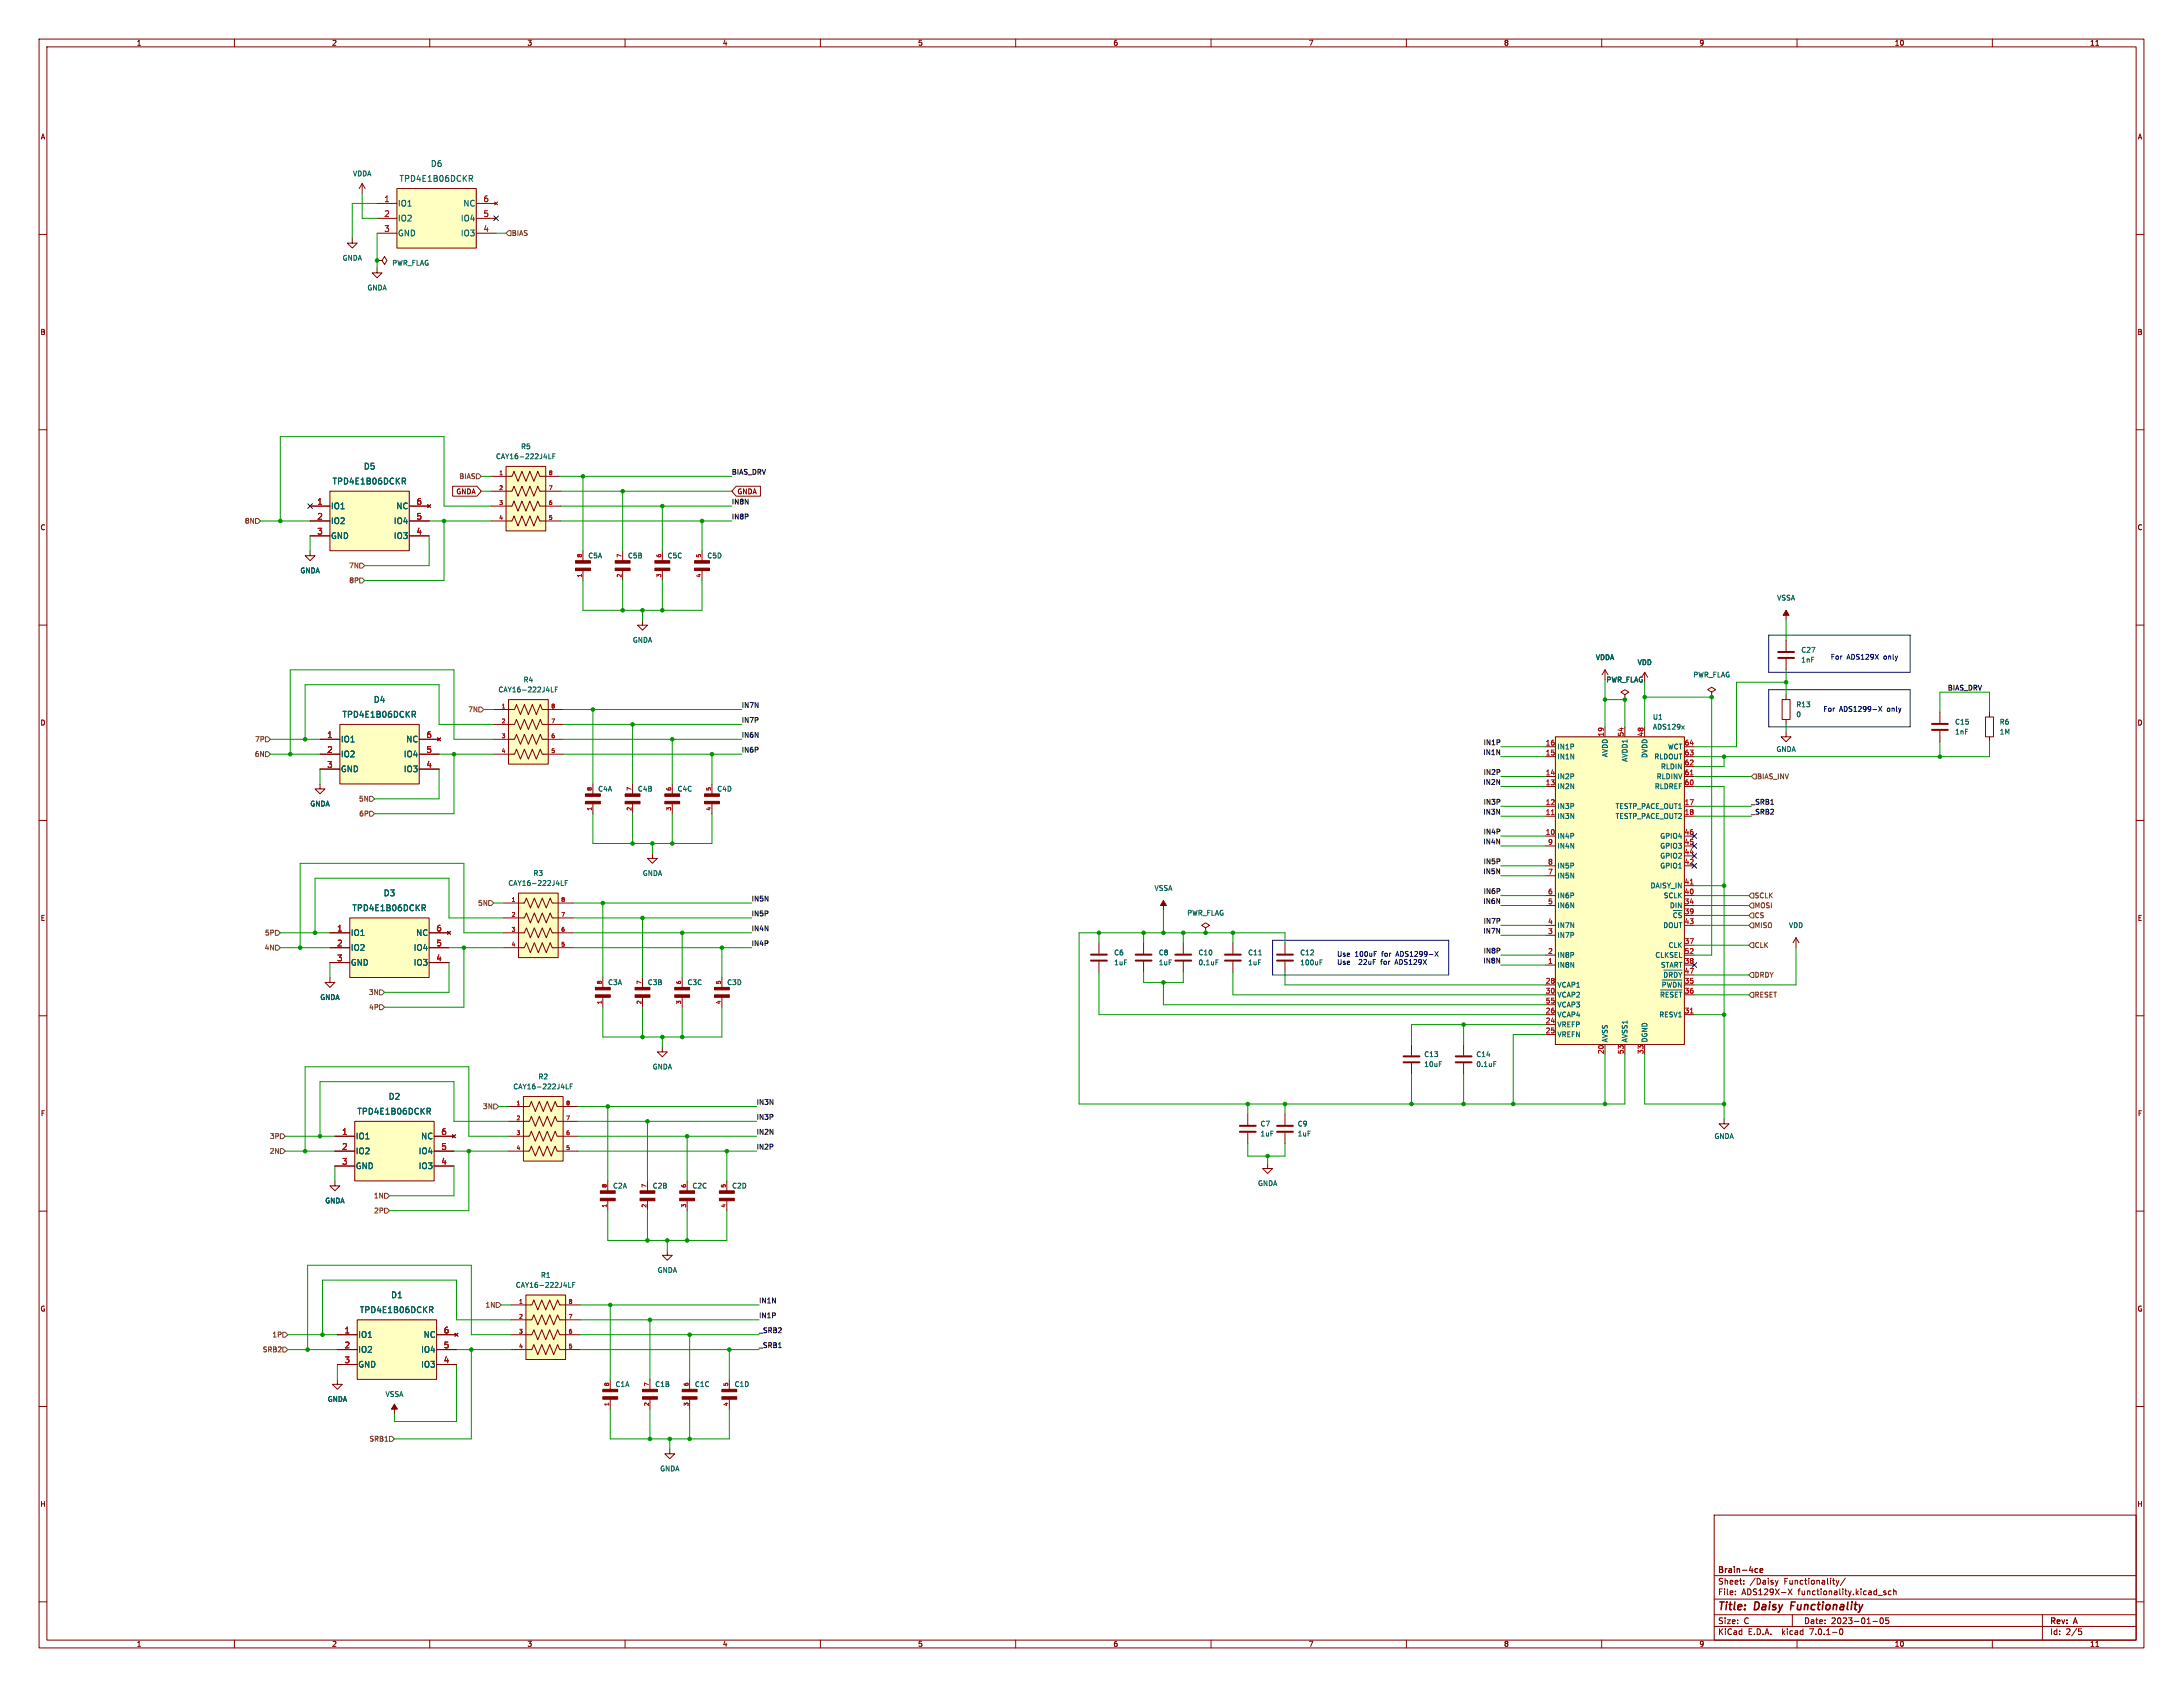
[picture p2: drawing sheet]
<svg xmlns="http://www.w3.org/2000/svg" width="559mm" height="432mm" viewBox="0 0 559 432" stroke-linecap="round" stroke-linejoin="round" font-family="sans-serif">
<defs><g id="words">
<g font-size="2.8" fill="#840000">
<text x="439.8" y="412.6">Title:</text>
<text x="449.2" y="412.6">Daisy</text>
<text x="459.1" y="412.6">Functionality</text>
</g>
<g font-size="2.1" fill="#006464">
<text x="102.2" y="46.7">TPD4E1B06DCKR</text>
<text x="110.2" y="42.9">D6</text>
<text x="101.9" y="53">IO1</text>
<text x="118.5" y="53">NC</text>
<text x="101.9" y="56.8">IO2</text>
<text x="117.9" y="56.8">IO4</text>
<text x="101.9" y="60.6">GND</text>
<text x="117.9" y="60.6">IO3</text>
<text x="85.1" y="124.1">TPD4E1B06DCKR</text>
<text x="93.1" y="120.3">D5</text>
<text x="84.7" y="130.5">IO1</text>
<text x="101.4" y="130.5">NC</text>
<text x="84.7" y="134.3">IO2</text>
<text x="100.7" y="134.3">IO4</text>
<text x="84.7" y="138.1">GND</text>
<text x="100.7" y="138.1">IO3</text>
<text x="87.6" y="183.8">TPD4E1B06DCKR</text>
<text x="95.6" y="180">D4</text>
<text x="87.2" y="190.2">IO1</text>
<text x="103.9" y="190.2">NC</text>
<text x="87.2" y="194">IO2</text>
<text x="87.2" y="197.8">GND</text>
<text x="103.3" y="197.8">IO3</text>
<text x="103.3" y="194">IO4</text>
<text x="90.2" y="233.4">TPD4E1B06DCKR</text>
<text x="98.2" y="229.6">D3</text>
<text x="89.8" y="239.7">IO1</text>
<text x="106.5" y="239.7">NC</text>
<text x="89.8" y="243.5">IO2</text>
<text x="105.8" y="243.5">IO4</text>
<text x="89.8" y="247.3">GND</text>
<text x="105.8" y="247.3">IO3</text>
<text x="99.4" y="281.6">D2</text>
<text x="91.4" y="285.4">TPD4E1B06DCKR</text>
<text x="91.1" y="291.8">IO1</text>
<text x="107.7" y="291.8">NC</text>
<text x="91.1" y="295.6">IO2</text>
<text x="91.1" y="299.4">GND</text>
<text x="107.1" y="299.4">IO3</text>
<text x="107.1" y="295.6">IO4</text>
<text x="100.1" y="332.4">D1</text>
<text x="92.1" y="336.2">TPD4E1B06DCKR</text>
<text x="91.7" y="342.6">IO1</text>
<text x="91.7" y="346.4">IO2</text>
<text x="107.7" y="346.4">IO4</text>
<text x="108.4" y="342.6">NC</text>
<text x="91.7" y="350.2">GND</text>
<text x="107.7" y="350.2">IO3</text>
</g>
<g font-size="2.1" fill="#a90000">
<text x="98.3" y="51.8">1</text>
<text x="123.7" y="51.8">6</text>
<text x="98.3" y="55.6">2</text>
<text x="98.3" y="59.4">3</text>
<text x="123.7" y="59.4">4</text>
<text x="123.7" y="55.6">5</text>
<text x="81.2" y="129.3">1</text>
<text x="106.6" y="129.3">6</text>
<text x="81.2" y="133.1">2</text>
<text x="81.2" y="136.9">3</text>
<text x="106.6" y="136.9">4</text>
<text x="106.6" y="133.1">5</text>
<text x="83.7" y="189">1</text>
<text x="109.1" y="189">6</text>
<text x="83.7" y="192.8">2</text>
<text x="83.7" y="196.6">3</text>
<text x="109.1" y="196.6">4</text>
<text x="109.1" y="192.8">5</text>
<text x="86.2" y="238.5">1</text>
<text x="111.6" y="238.5">6</text>
<text x="86.2" y="242.3">2</text>
<text x="111.6" y="242.3">5</text>
<text x="86.2" y="246.1">3</text>
<text x="111.6" y="246.1">4</text>
<text x="87.5" y="290.6">1</text>
<text x="112.9" y="290.6">6</text>
<text x="87.5" y="294.4">2</text>
<text x="87.5" y="298.2">3</text>
<text x="112.9" y="298.2">4</text>
<text x="112.9" y="294.4">5</text>
<text x="88.1" y="341.4">1</text>
<text x="113.5" y="341.4">6</text>
<text x="88.1" y="345.2">2</text>
<text x="113.5" y="345.2">5</text>
<text x="88.1" y="349">3</text>
<text x="113.5" y="349">4</text>
</g>
<g font-size="2.1" fill="#840000">
<text x="439.8" y="405.7">Sheet:</text>
<text x="439.8" y="402.9">Brain-4ce</text>
<text x="448" y="405.7">/Daisy</text>
<text x="456.7" y="405.7">Functionality/</text>
<text x="439.8" y="408.4">File:</text>
<text x="445.8" y="408.4">ADS129X-X</text>
<text x="460.2" y="408.4">functionality.kicad_sch</text>
<text x="439.8" y="418.6">KiCad</text>
<text x="439.8" y="415.8">Size:</text>
<text x="446.4" y="415.8">C</text>
<text x="447.5" y="418.6">E.D.A.</text>
<text x="456.2" y="418.6">kicad</text>
<text x="461.8" y="415.8">Date:</text>
<text x="463.3" y="418.6">7.0.1-0</text>
<text x="468.7" y="415.8">2023-01-05</text>
<text x="524.8" y="416">Rev:</text>
<text x="524.8" y="418.6">Id:</text>
<text x="528.8" y="418.6">2/5</text>
<text x="531" y="416">A</text>
</g>
<g font-size="1.8" fill="#840000">
<text x="35" y="11.8">1</text>
<text x="85" y="11.8">2</text>
<text x="135" y="11.8">3</text>
<text x="185" y="11.8">4</text>
<text x="235" y="11.8">5</text>
<text x="285" y="11.8">6</text>
<text x="335" y="11.8">7</text>
<text x="385" y="11.8">8</text>
<text x="435" y="11.8">9</text>
<text x="485" y="11.8">10</text>
<text x="535" y="11.8">11</text>
<text x="10.4" y="35.8">A</text>
<text x="547.2" y="35.8">A</text>
<text x="10.3" y="85.8">B</text>
<text x="547.1" y="85.8">B</text>
<text x="116.7" y="126.6">GNDA</text>
<text x="188.8" y="126.6">GNDA</text>
<text x="10.3" y="135.8">C</text>
<text x="547.1" y="135.8">C</text>
<text x="10.3" y="185.8">D</text>
<text x="547.1" y="185.8">D</text>
<text x="10.4" y="235.8">E</text>
<text x="547.2" y="235.8">E</text>
<text x="10.4" y="285.8">F</text>
<text x="547.2" y="285.8">F</text>
<text x="10.3" y="335.8">G</text>
<text x="547.1" y="335.8">G</text>
<text x="10.3" y="385.8">H</text>
<text x="547.1" y="385.8">H</text>
<text x="35" y="421.6">1</text>
<text x="85" y="421.6">2</text>
<text x="135" y="421.6">3</text>
<text x="185" y="421.6">4</text>
<text x="235" y="421.6">5</text>
<text x="285" y="421.6">6</text>
<text x="335" y="421.6">7</text>
<text x="385" y="421.6">8</text>
<text x="435" y="421.6">9</text>
<text x="485" y="421.6">10</text>
<text x="535" y="421.6">11</text>
</g>
<g font-size="1.8" fill="#006464">
<text x="90.3" y="45.3">VDDA</text>
<text x="87.6" y="66.9">GNDA</text>
<text x="100.3" y="68.1">PWR_FLAG</text>
<text x="94" y="74.5">GNDA</text>
<text x="126.9" y="117.7">CAY16-222J4LF</text>
<text x="133.3" y="115.1">R5</text>
<text x="150.5" y="143.1">C5A</text>
<text x="160.7" y="143.1">C5B</text>
<text x="170.8" y="143.1">C5C</text>
<text x="181" y="143.1">C5D</text>
<text x="76.8" y="146.9">GNDA</text>
<text x="454.8" y="153.9">VSSA</text>
<text x="161.9" y="164.7">GNDA</text>
<text x="461" y="167.2">C27</text>
<text x="408.4" y="169.1">VDDA</text>
<text x="419.1" y="170.4">VDD</text>
<text x="433.4" y="173.5">PWR_FLAG</text>
<text x="461" y="169.7">1nF</text>
<text x="127.5" y="177.4">CAY16-222J4LF</text>
<text x="134" y="174.8">R4</text>
<text x="411.1" y="174.8">PWR_FLAG</text>
<text x="423" y="184.3">U1</text>
<text x="459.7" y="181.2">R13</text>
<text x="459.7" y="183.7">0</text>
<text x="500.4" y="185.6">C15</text>
<text x="511.8" y="185.6">R6</text>
<text x="398.7" y="192">IN1P</text>
<text x="423" y="186.9">ADS129x</text>
<text x="426.8" y="192">WCT</text>
<text x="500.4" y="188.2">1nF</text>
<text x="511.8" y="188.2">1M</text>
<text x="398.7" y="194.5">IN1N</text>
<text x="411.7" y="193.9" transform="rotate(-90 411.7 193.9)">AVDD</text>
<text x="416.8" y="195.2" transform="rotate(-90 416.8 195.2)">AVDD1</text>
<text x="421.8" y="194.1" transform="rotate(-90 421.8 194.1)">DVDD</text>
<text x="423.3" y="194.5">RLDOUT</text>
<text x="425" y="197">RLDIN</text>
<text x="454.7" y="192.6">GNDA</text>
<text x="153" y="202.8">C4A</text>
<text x="163.2" y="202.8">C4B</text>
<text x="173.4" y="202.8">C4C</text>
<text x="183.5" y="202.8">C4D</text>
<text x="398.7" y="202.1">IN2N</text>
<text x="398.7" y="199.6">IN2P</text>
<text x="423.5" y="202.1">RLDREF</text>
<text x="423.9" y="199.6">RLDINV</text>
<text x="79.4" y="206.6">GNDA</text>
<text x="398.7" y="209.7">IN3N</text>
<text x="398.7" y="207.2">IN3P</text>
<text x="413.4" y="207.2">TESTP_PACE_OUT1</text>
<text x="413.4" y="209.7">TESTP_PACE_OUT2</text>
<text x="398.7" y="214.8">IN4P</text>
<text x="424.8" y="214.8">GPIO4</text>
<text x="398.7" y="217.4">IN4N</text>
<text x="424.8" y="219.9">GPIO2</text>
<text x="424.8" y="217.4">GPIO3</text>
<text x="130.1" y="226.9">CAY16-222J4LF</text>
<text x="136.5" y="224.3">R3</text>
<text x="164.5" y="224.3">GNDA</text>
<text x="398.7" y="225">IN5N</text>
<text x="398.7" y="222.4">IN5P</text>
<text x="422.4" y="227.5">DAISY_IN</text>
<text x="424.8" y="222.4">GPIO1</text>
<text x="295.5" y="228.2">VSSA</text>
<text x="398.7" y="232.6">IN6N</text>
<text x="398.7" y="230.1">IN6P</text>
<text x="425.8" y="230.1">SCLK</text>
<text x="427.3" y="232.6">DIN</text>
<text x="303.8" y="234.5">PWR_FLAG</text>
<text x="398.7" y="237.7">IN7N</text>
<text x="425.6" y="237.7">DOUT</text>
<text x="428.1" y="235.8">~{CS}</text>
<text x="457.9" y="237.7">VDD</text>
<text x="285.1" y="244.7">C6</text>
<text x="296.6" y="244.7">C8</text>
<text x="306.7" y="244.7">C10</text>
<text x="319.4" y="244.7">C11</text>
<text x="332.7" y="244.7">C12</text>
<text x="398.7" y="245.3">IN8P</text>
<text x="398.7" y="240.2">IN7P</text>
<text x="423.6" y="245.3">CLKSEL</text>
<text x="427" y="242.8">CLK</text>
<text x="285.1" y="247.2">1uF</text>
<text x="296.6" y="247.2">1uF</text>
<text x="306.7" y="247.2">0.1uF</text>
<text x="319.4" y="247.2">1uF</text>
<text x="332.7" y="247.2">100uF</text>
<text x="398.7" y="247.8">IN8N</text>
<text x="425" y="247.8">START</text>
<text x="425.6" y="251">~{DRDY}</text>
<text x="81.9" y="256.1">GNDA</text>
<text x="155.6" y="252.3">C3A</text>
<text x="165.7" y="252.3">C3B</text>
<text x="175.9" y="252.3">C3C</text>
<text x="186.1" y="252.3">C3D</text>
<text x="398.7" y="252.9">VCAP1</text>
<text x="398.7" y="255.5">VCAP2</text>
<text x="424.8" y="256.1">~{RESET}</text>
<text x="425.2" y="253.5">~{PWDN}</text>
<text x="398.7" y="263.1">VREFP</text>
<text x="398.7" y="260.5">VCAP4</text>
<text x="398.7" y="258">VCAP3</text>
<text x="424.6" y="260.5">RESV1</text>
<text x="398.7" y="265.6">VREFN</text>
<text x="411.7" y="266.8" transform="rotate(-90 411.7 266.8)">AVSS</text>
<text x="416.8" y="266.8" transform="rotate(-90 416.8 266.8)">AVSS1</text>
<text x="421.8" y="266.8" transform="rotate(-90 421.8 266.8)">DGND</text>
<text x="167" y="273.9">GNDA</text>
<text x="364.5" y="270.7">C13</text>
<text x="364.5" y="273.2">10uF</text>
<text x="377.8" y="270.7">C14</text>
<text x="377.8" y="273.2">0.1uF</text>
<text x="131.3" y="279">CAY16-222J4LF</text>
<text x="137.8" y="276.4">R2</text>
<text x="322.6" y="288.5">C7</text>
<text x="322.6" y="291">1uF</text>
<text x="332.1" y="288.5">C9</text>
<text x="332.1" y="291">1uF</text>
<text x="438.8" y="291.7">GNDA</text>
<text x="156.9" y="304.4">C2A</text>
<text x="167" y="304.4">C2B</text>
<text x="177.2" y="304.4">C2C</text>
<text x="187.3" y="304.4">C2D</text>
<text x="321.9" y="303.7">GNDA</text>
<text x="83.2" y="308.2">GNDA</text>
<text x="132" y="329.8">CAY16-222J4LF</text>
<text x="138.4" y="327.2">R1</text>
<text x="168.3" y="325.9">GNDA</text>
<text x="83.8" y="359">GNDA</text>
<text x="98.6" y="357.7">VSSA</text>
<text x="157.5" y="355.2">C1A</text>
<text x="167.6" y="355.2">C1B</text>
<text x="177.8" y="355.2">C1C</text>
<text x="188" y="355.2">C1D</text>
<text x="168.9" y="376.7">GNDA</text>
</g>
<g font-size="1.8" fill="#725600">
<text x="131" y="60.5">BIAS</text>
<text x="117.4" y="122.7">BIAS</text>
<text x="62.5" y="134.2">8N</text>
<text x="89.2" y="145.6">7N</text>
<text x="89.3" y="149.4">8P</text>
<text x="119.7" y="182.4">7N</text>
<text x="65.1" y="190.1">7P</text>
<text x="65.1" y="193.9">6N</text>
<text x="449.8" y="199.6">BIAS_INV</text>
<text x="91.8" y="205.3">5N</text>
<text x="91.8" y="209.1">6P</text>
<text x="122.2" y="232">5N</text>
<text x="449.1" y="230.1">SCLK</text>
<text x="449.1" y="232.6">MOSI</text>
<text x="67.7" y="239.6">5P</text>
<text x="449.1" y="237.7">MISO</text>
<text x="449.1" y="235.1">CS</text>
<text x="67.6" y="243.4">4N</text>
<text x="449.1" y="242.8">CLK</text>
<text x="449.1" y="250.4">DRDY</text>
<text x="94.3" y="254.8">3N</text>
<text x="449.1" y="255.5">RESET</text>
<text x="94.4" y="258.6">4P</text>
<text x="123.5" y="284">3N</text>
<text x="69" y="291.7">3P</text>
<text x="68.9" y="295.5">2N</text>
<text x="95.6" y="306.9">1N</text>
<text x="95.6" y="310.7">2P</text>
<text x="124.1" y="334.8">1N</text>
<text x="67.1" y="346.3">SRB2</text>
<text x="69.6" y="342.5">1P</text>
<text x="94.4" y="369.1">SRB1</text>
</g>
<g font-size="1.8" fill="#0f0f0f">
<text x="187.3" y="121.6">BIAS_DRV</text>
<text x="187.3" y="129.2">IN8N</text>
<text x="187.3" y="133">IN8P</text>
<text x="498.5" y="176.8">BIAS_DRV</text>
<text x="189.9" y="185.1">IN7P</text>
<text x="189.9" y="181.3">IN7N</text>
<text x="189.9" y="188.9">IN6N</text>
<text x="379.6" y="190.8">IN1P</text>
<text x="189.9" y="192.7">IN6P</text>
<text x="379.6" y="193.3">IN1N</text>
<text x="379.6" y="200.9">IN2N</text>
<text x="379.6" y="198.4">IN2P</text>
<text x="379.6" y="208.6">IN3N</text>
<text x="379.6" y="206">IN3P</text>
<text x="448.3" y="208.6">_SRB2</text>
<text x="448.3" y="206">_SRB1</text>
<text x="379.6" y="213.6">IN4P</text>
<text x="379.6" y="216.2">IN4N</text>
<text x="379.6" y="221.3">IN5P</text>
<text x="379.6" y="223.8">IN5N</text>
<text x="192.4" y="230.8">IN5N</text>
<text x="379.6" y="231.4">IN6N</text>
<text x="379.6" y="228.9">IN6P</text>
<text x="192.4" y="238.4">IN4N</text>
<text x="192.4" y="234.6">IN5P</text>
<text x="379.6" y="239">IN7N</text>
<text x="379.6" y="236.5">IN7P</text>
<text x="192.4" y="242.2">IN4P</text>
<text x="379.6" y="244.1">IN8P</text>
<text x="379.6" y="246.7">IN8N</text>
<text x="193.7" y="282.9">IN3N</text>
<text x="193.7" y="286.7">IN3P</text>
<text x="193.7" y="290.5">IN2N</text>
<text x="193.7" y="294.3">IN2P</text>
<text x="194.3" y="333.7">IN1N</text>
<text x="194.3" y="341.3">_SRB2</text>
<text x="194.3" y="337.5">IN1P</text>
<text x="194.3" y="345.1">_SRB1</text>
</g>
<g font-size="1.8" fill="#0000c2">
<text x="468.6" y="168.9">For</text>
<text x="472.7" y="168.9">ADS129X</text>
<text x="482.2" y="168.9">only</text>
<text x="466.7" y="182.2">For</text>
<text x="470.8" y="182.2">ADS1299-X</text>
<text x="483.1" y="182.2">only</text>
<text x="342.3" y="245">Use</text>
<text x="346.8" y="245">100uF</text>
<text x="353.8" y="245">for</text>
<text x="357.5" y="245">ADS1299-X</text>
<text x="342.3" y="247">Use</text>
<text x="347.9" y="247">22uF</text>
<text x="353.7" y="247">for</text>
<text x="357.4" y="247">ADS129X</text>
</g>
<g font-size="1.8" fill="#a90000">
<text x="395.6" y="190.9">16</text>
<text x="410.6" y="188.6" transform="rotate(-90 410.6 188.6)">19</text>
<text x="415.7" y="188.6" transform="rotate(-90 415.7 188.6)">54</text>
<text x="420.8" y="188.6" transform="rotate(-90 420.8 188.6)">48</text>
<text x="431.2" y="190.9">64</text>
<text x="395.6" y="193.4">15</text>
<text x="431.2" y="196">62</text>
<text x="431.2" y="193.4">63</text>
<text x="395.6" y="201">13</text>
<text x="395.6" y="198.5">14</text>
<text x="431.2" y="201">60</text>
<text x="431.2" y="198.5">61</text>
<text x="395.6" y="208.7">11</text>
<text x="395.6" y="206.1">12</text>
<text x="431.2" y="206.1">17</text>
<text x="431.2" y="208.7">18</text>
<text x="395.6" y="213.7">10</text>
<text x="431.2" y="213.7">46</text>
<text x="396.2" y="221.4">8</text>
<text x="396.2" y="216.3">9</text>
<text x="431.2" y="221.4">42</text>
<text x="431.2" y="218.8">44</text>
<text x="431.2" y="216.3">45</text>
<text x="396.2" y="223.9">7</text>
<text x="431.2" y="226.4">41</text>
<text x="396.2" y="231.5">5</text>
<text x="396.2" y="229">6</text>
<text x="431.2" y="231.5">34</text>
<text x="431.2" y="229">40</text>
<text x="396.2" y="239.1">3</text>
<text x="396.2" y="236.6">4</text>
<text x="431.2" y="234.1">39</text>
<text x="431.2" y="236.6">43</text>
<text x="396.2" y="244.2">2</text>
<text x="431.2" y="241.7">37</text>
<text x="431.2" y="244.2">52</text>
<text x="395.6" y="251.8">28</text>
<text x="396.2" y="246.8">1</text>
<text x="431.2" y="251.8">35</text>
<text x="431.2" y="246.8">38</text>
<text x="431.2" y="249.3">47</text>
<text x="395.6" y="254.4">30</text>
<text x="395.6" y="256.9">55</text>
<text x="431.2" y="254.4">36</text>
<text x="395.6" y="262">24</text>
<text x="395.6" y="259.5">26</text>
<text x="431.2" y="259.5">31</text>
<text x="395.6" y="264.5">25</text>
<text x="410.6" y="269.9" transform="rotate(-90 410.6 269.9)">20</text>
<text x="415.7" y="269.9" transform="rotate(-90 415.7 269.9)">53</text>
<text x="420.8" y="269.9" transform="rotate(-90 420.8 269.9)">33</text>
</g>
<g font-size="1.4" fill="#a90000">
<text x="127.7" y="121.7">1</text>
<text x="127.7" y="125.5">2</text>
<text x="140.4" y="125.5">7</text>
<text x="140.4" y="121.7">8</text>
<text x="127.7" y="129.3">3</text>
<text x="140.4" y="129.3">6</text>
<text x="127.7" y="133.1">4</text>
<text x="140.4" y="133.1">5</text>
<text x="149" y="142.8" transform="rotate(-90 149 142.8)">8</text>
<text x="159.1" y="142.8" transform="rotate(-90 159.1 142.8)">7</text>
<text x="169.3" y="142.8" transform="rotate(-90 169.3 142.8)">6</text>
<text x="179.5" y="142.8" transform="rotate(-90 179.5 142.8)">5</text>
<text x="149" y="147.9" transform="rotate(-90 149 147.9)">1</text>
<text x="159.1" y="147.9" transform="rotate(-90 159.1 147.9)">2</text>
<text x="169.3" y="147.9" transform="rotate(-90 169.3 147.9)">3</text>
<text x="179.5" y="147.9" transform="rotate(-90 179.5 147.9)">4</text>
<text x="128.3" y="181.4">1</text>
<text x="128.3" y="185.2">2</text>
<text x="141" y="185.2">7</text>
<text x="141" y="181.4">8</text>
<text x="128.3" y="189">3</text>
<text x="141" y="189">6</text>
<text x="128.3" y="192.8">4</text>
<text x="141" y="192.8">5</text>
<text x="151.5" y="202.5" transform="rotate(-90 151.5 202.5)">8</text>
<text x="161.7" y="202.5" transform="rotate(-90 161.7 202.5)">7</text>
<text x="171.8" y="202.5" transform="rotate(-90 171.8 202.5)">6</text>
<text x="182" y="202.5" transform="rotate(-90 182 202.5)">5</text>
<text x="151.5" y="207.6" transform="rotate(-90 151.5 207.6)">1</text>
<text x="161.7" y="207.6" transform="rotate(-90 161.7 207.6)">2</text>
<text x="171.8" y="207.6" transform="rotate(-90 171.8 207.6)">3</text>
<text x="182" y="207.6" transform="rotate(-90 182 207.6)">4</text>
<text x="130.9" y="230.9">1</text>
<text x="143.6" y="230.9">8</text>
<text x="130.9" y="234.7">2</text>
<text x="130.9" y="238.5">3</text>
<text x="143.6" y="238.5">6</text>
<text x="143.6" y="234.7">7</text>
<text x="130.9" y="242.3">4</text>
<text x="143.6" y="242.3">5</text>
<text x="154.1" y="257.1" transform="rotate(-90 154.1 257.1)">1</text>
<text x="154.1" y="252" transform="rotate(-90 154.1 252)">8</text>
<text x="164.2" y="257.1" transform="rotate(-90 164.2 257.1)">2</text>
<text x="164.2" y="252" transform="rotate(-90 164.2 252)">7</text>
<text x="174.4" y="257.1" transform="rotate(-90 174.4 257.1)">3</text>
<text x="174.4" y="252" transform="rotate(-90 174.4 252)">6</text>
<text x="184.5" y="257.1" transform="rotate(-90 184.5 257.1)">4</text>
<text x="184.5" y="252" transform="rotate(-90 184.5 252)">5</text>
<text x="132.1" y="283">1</text>
<text x="132.1" y="286.8">2</text>
<text x="144.8" y="286.8">7</text>
<text x="144.8" y="283">8</text>
<text x="132.1" y="290.6">3</text>
<text x="144.8" y="290.6">6</text>
<text x="132.1" y="294.4">4</text>
<text x="144.8" y="294.4">5</text>
<text x="155.3" y="304.1" transform="rotate(-90 155.3 304.1)">8</text>
<text x="165.5" y="304.1" transform="rotate(-90 165.5 304.1)">7</text>
<text x="175.6" y="304.1" transform="rotate(-90 175.6 304.1)">6</text>
<text x="185.8" y="304.1" transform="rotate(-90 185.8 304.1)">5</text>
<text x="155.3" y="309.2" transform="rotate(-90 155.3 309.2)">1</text>
<text x="165.5" y="309.2" transform="rotate(-90 165.5 309.2)">2</text>
<text x="175.6" y="309.2" transform="rotate(-90 175.6 309.2)">3</text>
<text x="185.8" y="309.2" transform="rotate(-90 185.8 309.2)">4</text>
<text x="132.8" y="333.8">1</text>
<text x="145.5" y="333.8">8</text>
<text x="132.8" y="337.6">2</text>
<text x="132.8" y="341.4">3</text>
<text x="145.5" y="341.4">6</text>
<text x="145.5" y="337.6">7</text>
<text x="132.8" y="345.2">4</text>
<text x="145.5" y="345.2">5</text>
<text x="156" y="360" transform="rotate(-90 156 360)">1</text>
<text x="156" y="354.9" transform="rotate(-90 156 354.9)">8</text>
<text x="166.1" y="360" transform="rotate(-90 166.1 360)">2</text>
<text x="166.1" y="354.9" transform="rotate(-90 166.1 354.9)">7</text>
<text x="176.3" y="360" transform="rotate(-90 176.3 360)">3</text>
<text x="176.3" y="354.9" transform="rotate(-90 176.3 354.9)">6</text>
<text x="186.4" y="360" transform="rotate(-90 186.4 360)">4</text>
<text x="186.4" y="354.9" transform="rotate(-90 186.4 354.9)">5</text>
</g>
</g></defs>
<g fill="none" stroke="#840000" stroke-width=".26">
<path d="M10 10h538.8v411.8h-538.8zM12 12h534.8v407.8h-534.8zM60 10v2M110 10v2M160 10v2M210 10v2M260 10v2M310 10v2M360 10v2M410 10v2M460 10v2M510 10v2"/>
<path d="M10 60h2M92.7 47l-.8 1.3M92.7 47v2.5M92.7 47l.8 1.3M96.5 52.1h5.1M96.5 55.9h5.1M96.5 59.7h5.1M101.6 48.3h20.3v15.2h-20.3zM121.9 52.1h5.1M121.9 55.9h5.1M121.9 59.7h5.1M126.6 51.7l.8 .8"/>
<path d="M127.4 51.7l-.8 .8M546.8 60h2M90.2 61v1.2h1.2l-1.2 1.3-1.3-1.3h1.3M96.5 68.6v1.3h1.3l-1.3 1.2-1.3-1.2h1.3M96.5 66.7h1.3l.6-1 .7 1-.7 1-.6-1M96.5 66.7h.1M10 110h2M129.5 119.4h10.2v16.5h-10.2zM546.8 110h2M79.4 129.5h5.1M79.4 133.4h5.1M79.4 137.2h5.1"/>
<path d="M84.5 125.7h20.3v15.3h-20.3zM104.8 129.5h5.1M104.8 133.4h5.1M104.8 137.2h5.1M109.5 129.2l.7 .7M110.2 129.2l-.7 .7M115.9 124.5h6.2l1.1 1.2-1.1 1.3h-6.2zM125.7 133.4h5.4l.5-1.3 1 2.5 1-2.5 1 2.5 1-2.5 1.1 2.5 1-2.5 .5 1.3h5.3M125.7 129.5h5.4l.5-1.2 1 2.5 1-2.5 1 2.5 1-2.5 1.1 2.5 1-2.5 .5 1.2h5.3M125.7 125.7h5.4l.5-1.2 1 2.5 1-2.5 1 2.5 1-2.5 1.1 2.5 1-2.5 .5 1.2h5.3M125.7 121.9h5.4l.5-1.2 1 2.5 1-2.5 1 2.5 1-2.5 1.1 2.5 1-2.5 .5 1.2h5.3M188.4 124.5h6.3v2.5h-6.3l-1.1-1.3z"/>
<path d="M10 160h2M79.4 141v1.2h1.2l-1.2 1.3-1.3-1.3h1.3M149.2 141v2.5M149.2 146.1v2.5M159.4 141v2.5M159.4 146.1v2.5M164.5 158.8v1.2h1.2l-1.2 1.3-1.3-1.3h1.3M169.5 141v2.5M169.5 146.1v2.5M179.7 141v2.5M179.7 146.1v2.5M457.2 156.2v2.6"/>
<path d="M546.8 160h2M130.2 179.1h10.1v16.5h-10.1zM410.8 171.5l-.7 1.2M410.8 171.5v2.5M410.8 171.5l.8 1.2M415.9 177.8l1-.6-1-.7-1 .7 1 .6v1.3M415.9 179.1h.1M421 172.1l-.8 1.3M421 172.1v2.5M421 172.1l.8 1.3M438.1 177.2l1.1-.7-1.1-.6-1 .6 1 .7v1.2M438.1 178.4h.1"/>
<path d="M456.2 179.1h2v5.1h-2zM457.2 163.8v2.8M457.2 168.7v2.8M457.2 177.8v1.3M81.9 189.2h5.1M81.9 193h5.1M81.9 196.9h5.1M87 185.4h20.3v15.3h-20.3zM107.3 189.2h5.1M107.3 193h5.1M107.3 196.9h5.1M112 188.8l.8 .8"/>
<path d="M112.8 188.8l-.8 .8M126.4 193h5.3l.5-1.2 1 2.5 1-2.5 1.1 2.5 1-2.5 1 2.5 1-2.5 .5 1.2h5.3M126.4 189.2h5.3l.5-1.2 1 2.5 1-2.5 1.1 2.5 1-2.5 1 2.5 1-2.5 .5 1.2h5.3M126.4 185.4h5.3l.5-1.2 1 2.5 1-2.5 1.1 2.5 1-2.5 1 2.5 1-2.5 .5 1.2h5.3M126.4 181.6h5.3l.5-1.3 1 2.6 1-2.6 1.1 2.6 1-2.6 1 2.6 1-2.6 .5 1.3h5.3M395.6 198.8h2.5M395.6 193.7h2.5M395.6 191.1h2.5M398.1 188.6h33.1v78.7h-33.1zM410.8 186.1v2.5M415.9 186.1v2.5M421 186.1v2.5"/>
<path d="M431.2 198.8h2.5M431.2 193.7h2.5M431.2 191.1h2.5M431.2 196.2h2.5M457.2 187.3v1.3h1.3l-1.3 1.3-1.3-1.3h1.3M457.2 184.2v1.2M496.6 182.2v2.8M496.6 187.1v2.8M508.3 183.5h2v5.1h-2zM509.3 182.2v1.3M509.3 188.6v1.3M10 210h2"/>
<path d="M81.9 200.7v1.2h1.3l-1.3 1.3-1.3-1.3h1.3M151.8 200.7v2.5M151.8 205.7v2.6M161.9 200.7v2.5M161.9 205.7v2.6M167 218.4v1.3h1.3l-1.3 1.3-1.3-1.3h1.3M172.1 200.7v2.5M172.1 205.7v2.6M182.2 200.7v2.5M182.2 205.7v2.6M395.6 214h2.5M395.6 208.9h2.5"/>
<path d="M395.6 206.4h2.5M395.6 201.3h2.5M395.6 216.5h2.5M431.2 214h2.5M431.2 208.9h2.5M431.2 206.4h2.5M431.2 201.3h2.5M431.2 219.1h2.5M431.2 216.5h2.5M546.8 210h2M84.5 238.8h5M89.5 235h20.4v15.2h-20.4z"/>
<path d="M109.9 238.8h5M114.6 238.4l.7 .7M115.3 238.4l-.7 .7M128.9 238.8h5.3l.5-1.3 1.1 2.5 1-2.5 1 2.5 1-2.5 1 2.5 1-2.5 .6 1.3h5.3M128.9 235h5.3l.5-1.3 1.1 2.5 1-2.5 1 2.5 1-2.5 1 2.5 1-2.5 .6 1.3h5.3M128.9 231.1h5.3l.5-1.2 1.1 2.5 1-2.5 1 2.5 1-2.5 1 2.5 1-2.5 .6 1.2h5.3M132.7 228.6h10.2v16.5h-10.2zM297.8 230.5v2.5M308.6 237.5l1-.6-1-.7-1 .7 1 .6v1.3M308.6 238.8h.1M395.6 239.4h2.5M395.6 231.8h2.5"/>
<path d="M395.6 236.9h2.5M395.6 229.2h2.5M395.6 221.6h2.5M395.6 224.2h2.5M431.2 231.8h2.5M431.2 234.3h2.5M431.2 236.9h2.5M431.2 229.2h2.5M431.2 226.7h2.5M431.2 221.6h2.5M10 260h2M84.5 250.2v1.3h1.2l-1.2 1.2-1.3-1.2h1.3"/>
<path d="M84.5 242.6h5M84.5 246.4h5M109.9 242.6h5M109.9 246.4h5M128.9 242.6h5.3l.5-1.3 1.1 2.5 1-2.5 1 2.5 1-2.5 1 2.5 1-2.5 .6 1.3h5.3M154.3 250.2v2.5M154.3 255.3v2.5M164.5 250.2v2.5M164.5 255.3v2.5M174.6 250.2v2.5M174.6 255.3v2.5M184.8 250.2v2.5"/>
<path d="M184.8 255.3v2.5M281.3 241.3v2.8M281.3 246.1v2.8M292.7 241.3v2.8M292.7 246.1v2.8M302.9 241.3v2.8M302.9 246.1v2.8M315.6 241.3v2.8M315.6 246.1v2.8M328.9 241.3v2.8M328.9 246.1v2.8M395.6 247h2.5"/>
<path d="M395.6 244.5h2.5M395.6 259.7h2.5M395.6 252.1h2.5M395.6 254.6h2.5M395.6 257.2h2.5M431.2 247h2.5M431.2 244.5h2.5M431.2 259.7h2.5M431.2 252.1h2.5M431.2 254.6h2.5M431.2 241.9h2.5M431.2 249.6h2.5"/>
<path d="M459.7 240l-.7 1.3M459.7 240v2.6M459.7 240l.8 1.3M546.8 260h2M169.5 268v1.2h1.3l-1.3 1.3-1.2-1.3h1.2M361.3 267.3v2.8M361.3 272.2v2.8M374.6 267.3v2.8M374.6 272.2v2.8M395.6 262.3h2.5M395.6 264.8h2.5M410.8 267.3v2.6"/>
<path d="M415.9 267.3v2.6M421 267.3v2.6M85.7 290.8h5.1M85.7 294.6h5.1M85.7 298.5h5.1M90.8 287h20.3v15.3h-20.3zM111.1 290.8h5.1M111.1 294.6h5.1M111.1 298.5h5.1M115.8 290.4l.8 .8M116.6 290.4l-.8 .8M130.2 294.6h5.3l.5-1.2 1 2.5 1-2.5 1.1 2.5 1-2.5 1 2.5 1-2.5 .5 1.2h5.4"/>
<path d="M130.2 290.8h5.3l.5-1.2 1 2.5 1-2.5 1.1 2.5 1-2.5 1 2.5 1-2.5 .5 1.2h5.4M130.2 287h5.3l.5-1.2 1 2.5 1-2.5 1.1 2.5 1-2.5 1 2.5 1-2.5 .5 1.2h5.4M130.2 283.2h5.3l.5-1.3 1 2.6 1-2.6 1.1 2.6 1-2.6 1 2.6 1-2.6 .5 1.3h5.4M134 280.7h10.1v16.5h-10.1zM319.4 285.1v2.8M319.4 289.9v2.8M324.5 297.8v1.3h1.3l-1.3 1.3-1.3-1.3h1.3M328.9 285.1v2.8M328.9 289.9v2.8M441.3 286.4v1.3h1.3l-1.3 1.2-1.2-1.2h1.2M10 310h2M85.7 302.3v1.2h1.3l-1.3 1.3-1.2-1.3h1.2"/>
<path d="M155.6 302.3v2.5M155.6 307.3v2.6M165.7 302.3v2.5M165.7 307.3v2.6M175.9 302.3v2.5M175.9 307.3v2.6M186.1 302.3v2.5M186.1 307.3v2.6M546.8 310h2M91.4 337.8h20.4v15.3h-20.4zM130.8 337.8h5.3l.6-1.2 1 2.5 1-2.5 1 2.5 1-2.5 1 2.5 1-2.5 .6 1.2h5.3M130.8 334h5.3l.6-1.3 1 2.6 1-2.6 1 2.6 1-2.6 1 2.6 1-2.6 .6 1.3h5.3"/>
<path d="M134.6 331.5h10.2v16.5h-10.2zM170.8 320v1.3h1.3l-1.3 1.3-1.3-1.3h1.3M86.4 353.1v1.2h1.2l-1.2 1.3-1.3-1.3h1.3M86.4 341.6h5M86.4 345.4h5M86.4 349.3h5M101 359.4v2.6M111.8 341.6h5M111.8 345.4h5M111.8 349.3h5M116.5 341.2l.7 .8M117.2 341.2l-.7 .8"/>
<path d="M130.8 345.4h5.3l.6-1.2 1 2.5 1-2.5 1 2.5 1-2.5 1 2.5 1-2.5 .6 1.2h5.3M130.8 341.6h5.3l.6-1.2 1 2.5 1-2.5 1 2.5 1-2.5 1 2.5 1-2.5 .6 1.2h5.3M156.2 353.1v2.5M156.2 358.1v2.6M166.4 353.1v2.5M166.4 358.1v2.6M176.5 353.1v2.5M176.5 358.1v2.6M186.7 353.1v2.5M186.7 358.1v2.6M10 360h2M171.4 370.8v1.3h1.3l-1.3 1.3-1.2-1.3h1.2"/>
<path d="M546.8 360h2M438.8 387.8h108v32h-108zM10 410h2M60 419.8v2M110 419.8v2M160 419.8v2M210 419.8v2M260 419.8v2M310 419.8v2M360 419.8v2M410 419.8v2M438.8 416.3h108"/>
<path d="M438.8 413.3h108M438.8 409.3h108M438.8 403.3h108M444.2 408.1v.1M444.2 407.3v.1M446.4 405.4v.1M446.4 404.6v.1M454.4 404.5l.4 1M454.8 405.5l-.4 .5M455.2 404.5l-.4 1M457.7 406.7l1 1.5M458.7 406.7l-1 1.5"/>
<path d="M458.8 413.3v3M460 419.8v2M470 404.5l.4 1M470.4 405.5l-.4 .5M470.7 404.5l-.3 1M471.1 417l.1-.1a.8 .8 0 0 1 .5 .7 .8 .8 0 0 1-.5 .8 .99 .99 0 0 1-.1-1.4zM472.4 403.9l-1.3 2M479.4 415h1.2M480.7 408.3h1.2M481.4 414.2l.2-.1a.8 .8 0 0 1 .5 .7 .8 .8 0 0 1-.5 .8 1 1 0 0 1-.2-1.4zM482.7 407.3l-.3-.1-.2 .2v.2l.5 .2v.3h-.5M483.4 414.1h-.7v.7l.7-.1v.8l-.2 .1-.5-.1"/>
<path d="M484.1 407.3l-.4-.1-.3 .3 .1 .6h.6M484.7 407.3h.6l.1 .9M484.7 406.7v1.5M510 419.8v2M522.8 413.3v6.5M532.1 416.9h.7M532.2 417.5h.4l.3 .3-.2 .5-.5 .1M546.8 410h2"/>
</g>
<path d="M450.5 402l.7-.1v-.3l-.5-.1-.2 .2 .1 .7h.6" fill="none" stroke="#840000" stroke-width=".3"/>
<g fill="#840000" stroke="#840000" stroke-width=".26">
<path d="M184.1 304.8h3.9v.6h-3.9z"/>
<path d="M184.1 306.7h3.9v.6h-3.9z"/>
<path d="M297.8 230.5l.8 1.3h-1.5z"/>
<path d="M457.2 156.2l.8 1.3h-1.6z"/>
<path d="M163.8 304.8h3.8v.6h-3.8z"/>
<path d="M163.8 306.7h3.8v.6h-3.8z"/>
<path d="M153.7 304.8h3.8v.6h-3.8z"/>
<path d="M153.7 306.7h3.8v.6h-3.8z"/>
<path d="M174 304.8h3.8v.6h-3.8z"/>
<path d="M174 306.7h3.8v.6h-3.8z"/>
<path d="M154.3 355.6h3.8v.6h-3.8z"/>
<path d="M154.3 357.5h3.8v.6h-3.8z"/>
<path d="M174.6 355.6h3.8v.6h-3.8z"/>
<path d="M174.6 357.5h3.8v.6h-3.8z"/>
<path d="M164.5 355.6h3.8v.6h-3.8z"/>
<path d="M164.5 357.5h3.8v.6h-3.8z"/>
<path d="M184.8 355.6h3.8v.6h-3.8z"/>
<path d="M184.8 357.5h3.8v.6h-3.8z"/>
<path d="M180.3 203.2h3.9v.6h-3.9z"/>
<path d="M180.3 205.1h3.9v.6h-3.9z"/>
<path d="M170.2 203.2h3.8v.6h-3.8z"/>
<path d="M170.2 205.1h3.8v.6h-3.8z"/>
<path d="M160 203.2h3.8v.6h-3.8z"/>
<path d="M160 205.1h3.8v.6h-3.8z"/>
<path d="M101 359.4l.7 1.3h-1.5z"/>
<path d="M149.9 203.2h3.8v.6h-3.8z"/>
<path d="M149.9 205.1h3.8v.6h-3.8z"/>
<path d="M162.6 252.7h3.8v.7h-3.8z"/>
<path d="M162.6 254.6h3.8v.7h-3.8z"/>
<path d="M152.4 252.7h3.8v.7h-3.8z"/>
<path d="M152.4 254.6h3.8v.7h-3.8z"/>
<path d="M182.9 252.7h3.8v.7h-3.8z"/>
<path d="M182.9 254.6h3.8v.7h-3.8z"/>
<path d="M172.7 252.7h3.8v.7h-3.8z"/>
<path d="M172.7 254.6h3.8v.7h-3.8z"/>
<path d="M157.5 143.5h3.8v.6h-3.8z"/>
<path d="M157.5 145.4h3.8v.7h-3.8z"/>
<path d="M147.3 143.5h3.8v.6h-3.8z"/>
<path d="M147.3 145.4h3.8v.7h-3.8z"/>
<path d="M177.8 143.5h3.8v.6h-3.8z"/>
<path d="M177.8 145.4h3.8v.7h-3.8z"/>
<path d="M167.6 143.5h3.9v.6h-3.9z"/>
<path d="M167.6 145.4h3.9v.7h-3.9z"/>
</g>
<g fill="none" stroke="#840000" stroke-width=".51">
<path d="M455.2 168.4h4M455.2 166.9h4M494.5 186.8h4.1M494.5 185.3h4.1M279.3 245.9h4M279.3 244.3h4M290.7 245.9h4.1M290.7 244.3h4.1M300.9 245.9h4M300.9 244.3h4M313.6 245.9h4M313.6 244.3h4"/>
<path d="M326.9 245.9h4.1M326.9 244.3h4.1M359.3 271.9h4M359.3 270.4h4M372.6 271.9h4.1M372.6 270.4h4.1M317.4 289.7h4M317.4 288.2h4M326.9 289.7h4.1M326.9 288.2h4.1"/>
</g>
<g fill="none" stroke="#006464" stroke-width=".26">
<path d="M120.5 45.7l.5 .7M120.7 44.9l.3 .3-.3 .5M140.5 117.4h.6M141.5 116.8h.4M142.1 116.2h-.6v1.2M103.3 123.2l.5 .7M103.5 122.4l.3 .3-.3 .5M141.1 177.1h.6M142.1 176.5h.5M142.8 175.8h-.7v1.3M105.9 182.9l.5 .7M106.1 182.1l.3 .3-.3 .5"/>
<path d="M430.5 185.8l.6 .8M431.1 185.8l-.6 .8M108.4 232.4l.5 .7M108.6 231.6l.3 .3-.3 .5M143.7 226.6h.6M144.7 226h.4M145.3 225.4h-.6v1.2M429.2 233.8l-.4-.2-.3 .3M430.4 233.7l-.5-.1-.2 .3M311.3 245.7h.6M337.9 245.7h.6M425 253.4h5.5"/>
<path d="M425.2 254v1.2M425.5 250.8h5M425.6 251.4v1.3M425.9 248.3h4.6M426.5 254v1.2M426.7 249.2l-.2-.3h-.4v1.2M426.8 251.4l.3 1.3M427.9 251.4l-.3 1.3M428.1 249.1l-.3-.2h-.5v1.2M428.4 251.4v1.3M428.8 254v1.2M429.3 249.2l-.2-.3h-.5v1.2"/>
<path d="M429.7 248.9l.4 .6 .4-.6M430.2 254v1.2M430.4 251.4v1.3l-.8-1.3v1.3M144.9 278.7h.6M146 278.1h.4M146.6 277.4h-.6v1.3M382.4 271.7h.6M109.7 284.5l.5 .7M109.9 283.7l.3 .3-.3 .5M110.3 335.3l.5 .7M110.5 334.5l.3 .3-.3 .5M145.6 329.5h.6"/>
<path d="M146.6 328.9h.4M147.2 328.2h-.6v1.3"/>
</g>
<g fill="#ffffc2" stroke="#ffffc2" stroke-width=".26">
<path d="M134 280.7h10.1v16.5h-10.1z"/>
<path d="M84.5 125.7h20.3v15.3h-20.3z"/>
<path d="M101.6 48.3h20.3v15.2h-20.3z"/>
<path d="M129.5 119.4h10.2v16.5h-10.2z"/>
<path d="M87 185.4h20.3v15.3h-20.3z"/>
<path d="M90.8 287h20.3v15.3h-20.3z"/>
<path d="M91.4 337.8h20.4v15.3h-20.4z"/>
<path d="M130.2 179.1h10.1v16.5h-10.1z"/>
<path d="M89.5 235h20.4v15.2h-20.4z"/>
<path d="M134.6 331.5h10.2v16.5h-10.2z"/>
<path d="M132.7 228.6h10.2v16.5h-10.2z"/>
<path d="M398.1 188.6h33.1v78.7h-33.1z"/>
</g>
<path d="M432.7 198.3h.7M397.1 208.5h.7M432.7 226.3h.7M432.7 259.3h.7" fill="none" stroke="#a90000" stroke-width=".26"/>
<g fill="none" stroke="#725600" stroke-width=".26">
<path d="M130.2 59.1h.6v1.2h-.6l-.7-.6zM65.4 132.7h.6l.7 .7-.7 .6h-.6zM121.9 121.3h.7l.6 .6-.6 .7h-.7zM92.1 144.1h.6l.6 .7-.6 .6h-.6zM92.1 148h.6l.6 .6-.6 .6h-.6zM67.9 188.6h.7l.6 .6-.6 .7h-.7zM67.9 192.4h.7l.6 .6-.6 .7h-.7zM122.6 181h.6l.6 .6-.6 .6h-.6zM448.9 198.1h.7v1.3h-.7l-.6-.6zM94.6 203.8h.6l.7 .7-.7 .6h-.6zM94.6 207.6h.6l.7 .7-.7 .6h-.6zM70.5 238.1h.6l.7 .7-.7 .6h-.6z"/>
<path d="M125.1 230.5h.6l.7 .6-.7 .7h-.6zM448.3 236.2h.6v1.3h-.6l-.6-.6zM448.3 228.6h.6v1.3h-.6l-.6-.7zM448.3 233.7h.6v1.3h-.6l-.6-.7zM448.3 231.1h.6v1.3h-.6l-.6-.6zM70.5 241.9h.6l.7 .7-.7 .6h-.6zM97.2 257.2h.6l.6 .6-.6 .6h-.6zM97.2 253.4h.6l.6 .6-.6 .6h-.6zM448.3 254h.6v1.3h-.6l-.6-.7zM448.3 248.9h.6v1.3h-.6l-.6-.6zM448.3 241.3h.6v1.3h-.6l-.6-.7zM71.8 290.2h.6l.6 .6-.6 .7h-.6z"/>
<path d="M71.8 294h.6l.6 .6-.6 .7h-.6zM126.4 282.6h.6l.6 .6-.6 .6h-.6zM98.4 309.2h.7l.6 .7-.6 .6h-.7zM98.4 305.4h.7l.6 .7-.6 .6h-.7zM127 333.4h.6l.7 .6-.7 .6h-.6zM72.4 341h.6l.7 .6-.7 .7h-.6zM72.4 344.8h.6l.7 .6-.7 .7h-.6zM99.7 367.7h.6l.7 .6-.7 .6h-.6z"/>
</g>
<path d="M452.8 162.6h36.1v9.5h-36.1zM452.8 176.5h36.1v9.6h-36.1zM480.9 180.8l.8 1.3M481.7 180.8l-.8 1.3M325.8 240.7h45v8.9h-45zM367.3 243.5l.8 1.3M368.1 243.5l-.8 1.3" fill="none" stroke="#0000c2" stroke-width=".26"/>
<g fill="none" stroke="#009600" stroke-width=".26">
<path d="M92.7 49.5v6.4h3.8M96.5 52.1h-6.3v8.9M96.5 59.7v8.9M127 59.7h2.5M66.7 133.4h12.7M79.4 137.2v3.8M109.9 133.4h15.8M109.9 137.2v7.6h-16.6M113.7 133.4v15.2h-20.4M123.2 121.9h2.5M123.2 125.7h2.5M125.7 129.5h-12v-17.7h-41.9v21.6"/>
<path d="M143.5 129.5h43.8M143.5 121.9h43.8M143.5 125.7h43.8M143.5 133.4h43.8M149.2 121.9v19.1M159.4 125.7v15.3M169.5 129.5v11.5M179.7 133.4v7.6M149.2 148.6v7.6h30.5v-7.6M159.4 148.6v7.6M164.5 156.2v2.6M169.5 148.6v7.6"/>
<path d="M457.2 158.8v5M410.8 179.1h5.1v7M410.8 174v12.1M421 174.6v11.5M421 178.4h17.1v66.1h-4.4M457.2 174.6h-12.7v16.5h-10.8M457.2 171.5v6.3M69.2 193h12.7M69.2 189.2h12.7M81.9 196.9v3.8M112.4 193h14M112.4 196.9v7.6h-16.5"/>
<path d="M116.2 193v15.3h-20.3M123.8 181.6h2.6M126.4 185.4h-14v-10.1h-34.3v13.9M126.4 189.2h-10.2v-17.7h-41.9v21.5M144.1 185.4h45.8M144.1 193h45.8M144.1 189.2h45.8M144.1 181.6h45.8M151.8 181.6v19.1M161.9 185.4v15.3M172.1 189.2v11.5M182.2 193v7.7"/>
<path d="M384.2 193.7h11.4M384.2 198.8h11.4M384.2 191.1h11.4M433.7 198.8h14.6M441.3 193.7v2.5h-7.6M457.2 185.4v1.9M496.6 182.2v-5h12.7v5M496.6 189.9v3.8M509.3 189.9v3.8h-75.6M151.8 208.3v7.6h30.4v-7.6M161.9 208.3v7.6M167 215.9v2.5"/>
<path d="M172.1 208.3v7.6M384.2 208.9h11.4M384.2 206.4h11.4M384.2 216.5h11.4M384.2 214h11.4M384.2 201.3h11.4M433.7 201.3h7.6v85.1M433.7 208.9h14.6M433.7 206.4h14.6M71.8 238.8h12.7M126.4 231.1h2.5M128.9 238.8h-10.2v-17.8h-41.9v21.6"/>
<path d="M128.9 235h-14v-10.2h-34.3v14M146.7 238.8h45.7M146.7 235h45.7M146.7 231.1h45.7M154.3 231.1v19.1M164.5 235v15.2M174.6 238.8v11.4M281.3 238.8v2.5M292.7 238.8v2.5M297.8 233v5.8M302.9 238.8v2.5M315.6 238.8v2.5"/>
<path d="M384.2 224.2h11.4M384.2 221.6h11.4M384.2 229.2h11.4M384.2 236.9h11.4M384.2 231.8h11.4M384.2 239.4h11.4M433.7 229.2h14M433.7 236.9h14M433.7 231.8h14M433.7 226.7h7.6M433.7 234.3h14M71.8 242.6h12.7"/>
<path d="M84.5 246.4v3.8M114.9 246.4v7.6h-16.5M114.9 242.6h14M118.7 242.6v15.2h-20.3M146.7 242.6h45.7M154.3 257.8v7.6h30.5v-7.6M164.5 257.8v7.6M174.6 257.8v7.6M184.8 242.6v7.6M281.3 248.9v10.8h114.3M292.7 248.9v2.6h10.2v-2.6M297.8 251.5v5.7h97.8"/>
<path d="M315.6 248.9v5.7h80M328.9 241.3v-2.5h-52.7v43.8h139.7v-12.7M328.9 248.9v3.2h66.7M384.2 244.5h11.4M384.2 247h11.4M433.7 254.6h14M433.7 259.7h7.6M433.7 249.6h14M433.7 241.9h14M459.7 242.6v9.5h-26M169.5 265.4v2.6M361.3 275v7.6"/>
<path d="M374.6 262.3v5M374.6 275v7.6M395.6 262.3h-34.3v5M395.6 264.8h-8.3v17.8M410.8 269.9v12.7M421 269.9v12.7h20.3M73 290.8h12.7M73 294.6h12.7M85.7 298.5v3.8M116.2 298.5v7.6h-16.5M116.2 294.6h14M120 294.6v15.3h-20.3"/>
<path d="M127.6 283.2h2.6M130.2 287h-14v-10.1h-34.3v13.9M130.2 290.8h-10.2v-17.7h-41.9v21.5M148 290.8h45.7M148 283.2h45.7M148 294.6h45.7M148 287h45.7M155.6 283.2v19.1M165.7 287v15.3M175.9 290.8v11.5M186.1 294.6v7.7M319.4 292.7v3.2h9.5v-3.2"/>
<path d="M319.4 282.6v2.5M324.5 295.9v1.9M328.9 282.6v2.5M155.6 309.9v7.6h30.5v-7.6M165.7 309.9v7.6M170.8 317.5v2.5M175.9 309.9v7.6M128.3 334h2.5M130.8 337.8h-14v-10.1h-34.3v13.9M148.6 334h45.7M148.6 337.8h45.7M156.2 334v19.1"/>
<path d="M166.4 337.8v15.3M73.7 345.4h12.7M73.7 341.6h12.7M86.4 349.3v3.8M116.8 345.4h14M116.8 349.3v14.6h-15.8v-1.9M120.6 345.4v22.9h-19.6M130.8 341.6h-10.2v-17.7h-41.9v21.5M148.6 345.4h45.7M148.6 341.6h45.7M176.5 341.6v11.5M186.7 345.4v7.7"/>
<path d="M156.2 360.7v7.6h30.5v-7.6M166.4 360.7v7.6M171.4 368.3v2.5M176.5 360.7v7.6"/>
</g>
<g fill="none" stroke="#000084" stroke-width=".26">
<path d="M126.4 55.3l1.2 1.2M127.6 55.3l-1.2 1.2M78.8 128.9l1.2 1.2M80 128.9l-1.2 1.2M433.1 218.5l1.2 1.2M433.1 215.9l1.2 1.2M433.1 213.4l1.2 1.2M434.3 218.5l-1.2 1.2M434.3 215.9l-1.2 1.2M434.3 213.4l-1.2 1.2M433.1 221l1.2 1.2M434.3 221l-1.2 1.2"/>
<path d="M433.1 246.4l1.2 1.2M434.3 246.4l-1.2 1.2"/>
</g>
<g fill="#009600" stroke="#009600" stroke-width=".26">
<circle cx="457.2" cy="174.6" r=".46"/>
<circle cx="496.6" cy="193.7" r=".46"/>
<circle cx="319.4" cy="282.6" r=".46"/>
<circle cx="297.8" cy="251.5" r=".46"/>
<circle cx="324.5" cy="295.9" r=".46"/>
<circle cx="441.3" cy="282.6" r=".46"/>
<circle cx="441.3" cy="259.7" r=".46"/>
<circle cx="410.8" cy="282.6" r=".46"/>
<circle cx="441.3" cy="226.7" r=".46"/>
<circle cx="172.1" cy="215.9" r=".46"/>
<circle cx="161.9" cy="215.9" r=".46"/>
<circle cx="167" cy="215.9" r=".46"/>
<circle cx="292.7" cy="238.8" r=".46"/>
<circle cx="297.8" cy="238.8" r=".46"/>
<circle cx="281.3" cy="238.8" r=".46"/>
<circle cx="315.6" cy="238.8" r=".46"/>
<circle cx="308.6" cy="238.8" r=".46"/>
<circle cx="302.9" cy="238.8" r=".46"/>
<circle cx="172.1" cy="189.2" r=".46"/>
<circle cx="151.8" cy="181.6" r=".46"/>
<circle cx="387.3" cy="282.6" r=".46"/>
<circle cx="374.6" cy="282.6" r=".46"/>
<circle cx="328.9" cy="282.6" r=".46"/>
<circle cx="361.3" cy="282.6" r=".46"/>
<circle cx="374.6" cy="262.3" r=".46"/>
<circle cx="415.9" cy="179.1" r=".46"/>
<circle cx="421" cy="178.4" r=".46"/>
<circle cx="441.3" cy="193.7" r=".46"/>
<circle cx="438.1" cy="178.4" r=".46"/>
<circle cx="410.8" cy="179.1" r=".46"/>
<circle cx="179.7" cy="133.4" r=".46"/>
<circle cx="169.5" cy="129.5" r=".46"/>
<circle cx="159.4" cy="125.7" r=".46"/>
<circle cx="149.2" cy="121.9" r=".46"/>
<circle cx="96.5" cy="66.7" r=".46"/>
<circle cx="113.7" cy="133.4" r=".46"/>
<circle cx="71.8" cy="133.4" r=".46"/>
<circle cx="74.3" cy="193" r=".46"/>
<circle cx="78.1" cy="189.2" r=".46"/>
<circle cx="116.2" cy="193" r=".46"/>
<circle cx="182.2" cy="193" r=".46"/>
<circle cx="80.6" cy="238.8" r=".46"/>
<circle cx="118.7" cy="242.6" r=".46"/>
<circle cx="76.8" cy="242.6" r=".46"/>
<circle cx="169.5" cy="156.2" r=".46"/>
<circle cx="164.5" cy="156.2" r=".46"/>
<circle cx="161.9" cy="185.4" r=".46"/>
<circle cx="159.4" cy="156.2" r=".46"/>
<circle cx="174.6" cy="265.4" r=".46"/>
<circle cx="164.5" cy="265.4" r=".46"/>
<circle cx="169.5" cy="265.4" r=".46"/>
<circle cx="154.3" cy="231.1" r=".46"/>
<circle cx="164.5" cy="235" r=".46"/>
<circle cx="174.6" cy="238.8" r=".46"/>
<circle cx="184.8" cy="242.6" r=".46"/>
<circle cx="166.4" cy="337.8" r=".46"/>
<circle cx="82.5" cy="341.6" r=".46"/>
<circle cx="78.7" cy="345.4" r=".46"/>
<circle cx="120.6" cy="345.4" r=".46"/>
<circle cx="120" cy="294.6" r=".46"/>
<circle cx="78.1" cy="294.6" r=".46"/>
<circle cx="81.9" cy="290.8" r=".46"/>
<circle cx="170.8" cy="317.5" r=".46"/>
<circle cx="165.7" cy="317.5" r=".46"/>
<circle cx="176.5" cy="368.3" r=".46"/>
<circle cx="171.4" cy="368.3" r=".46"/>
<circle cx="166.4" cy="368.3" r=".46"/>
<circle cx="156.2" cy="334" r=".46"/>
<circle cx="186.7" cy="345.4" r=".46"/>
<circle cx="176.5" cy="341.6" r=".46"/>
<circle cx="175.9" cy="317.5" r=".46"/>
<circle cx="155.6" cy="283.2" r=".46"/>
<circle cx="165.7" cy="287" r=".46"/>
<circle cx="175.9" cy="290.8" r=".46"/>
<circle cx="186.1" cy="294.6" r=".46"/>
</g>
<use href="#words"/>
</svg>
